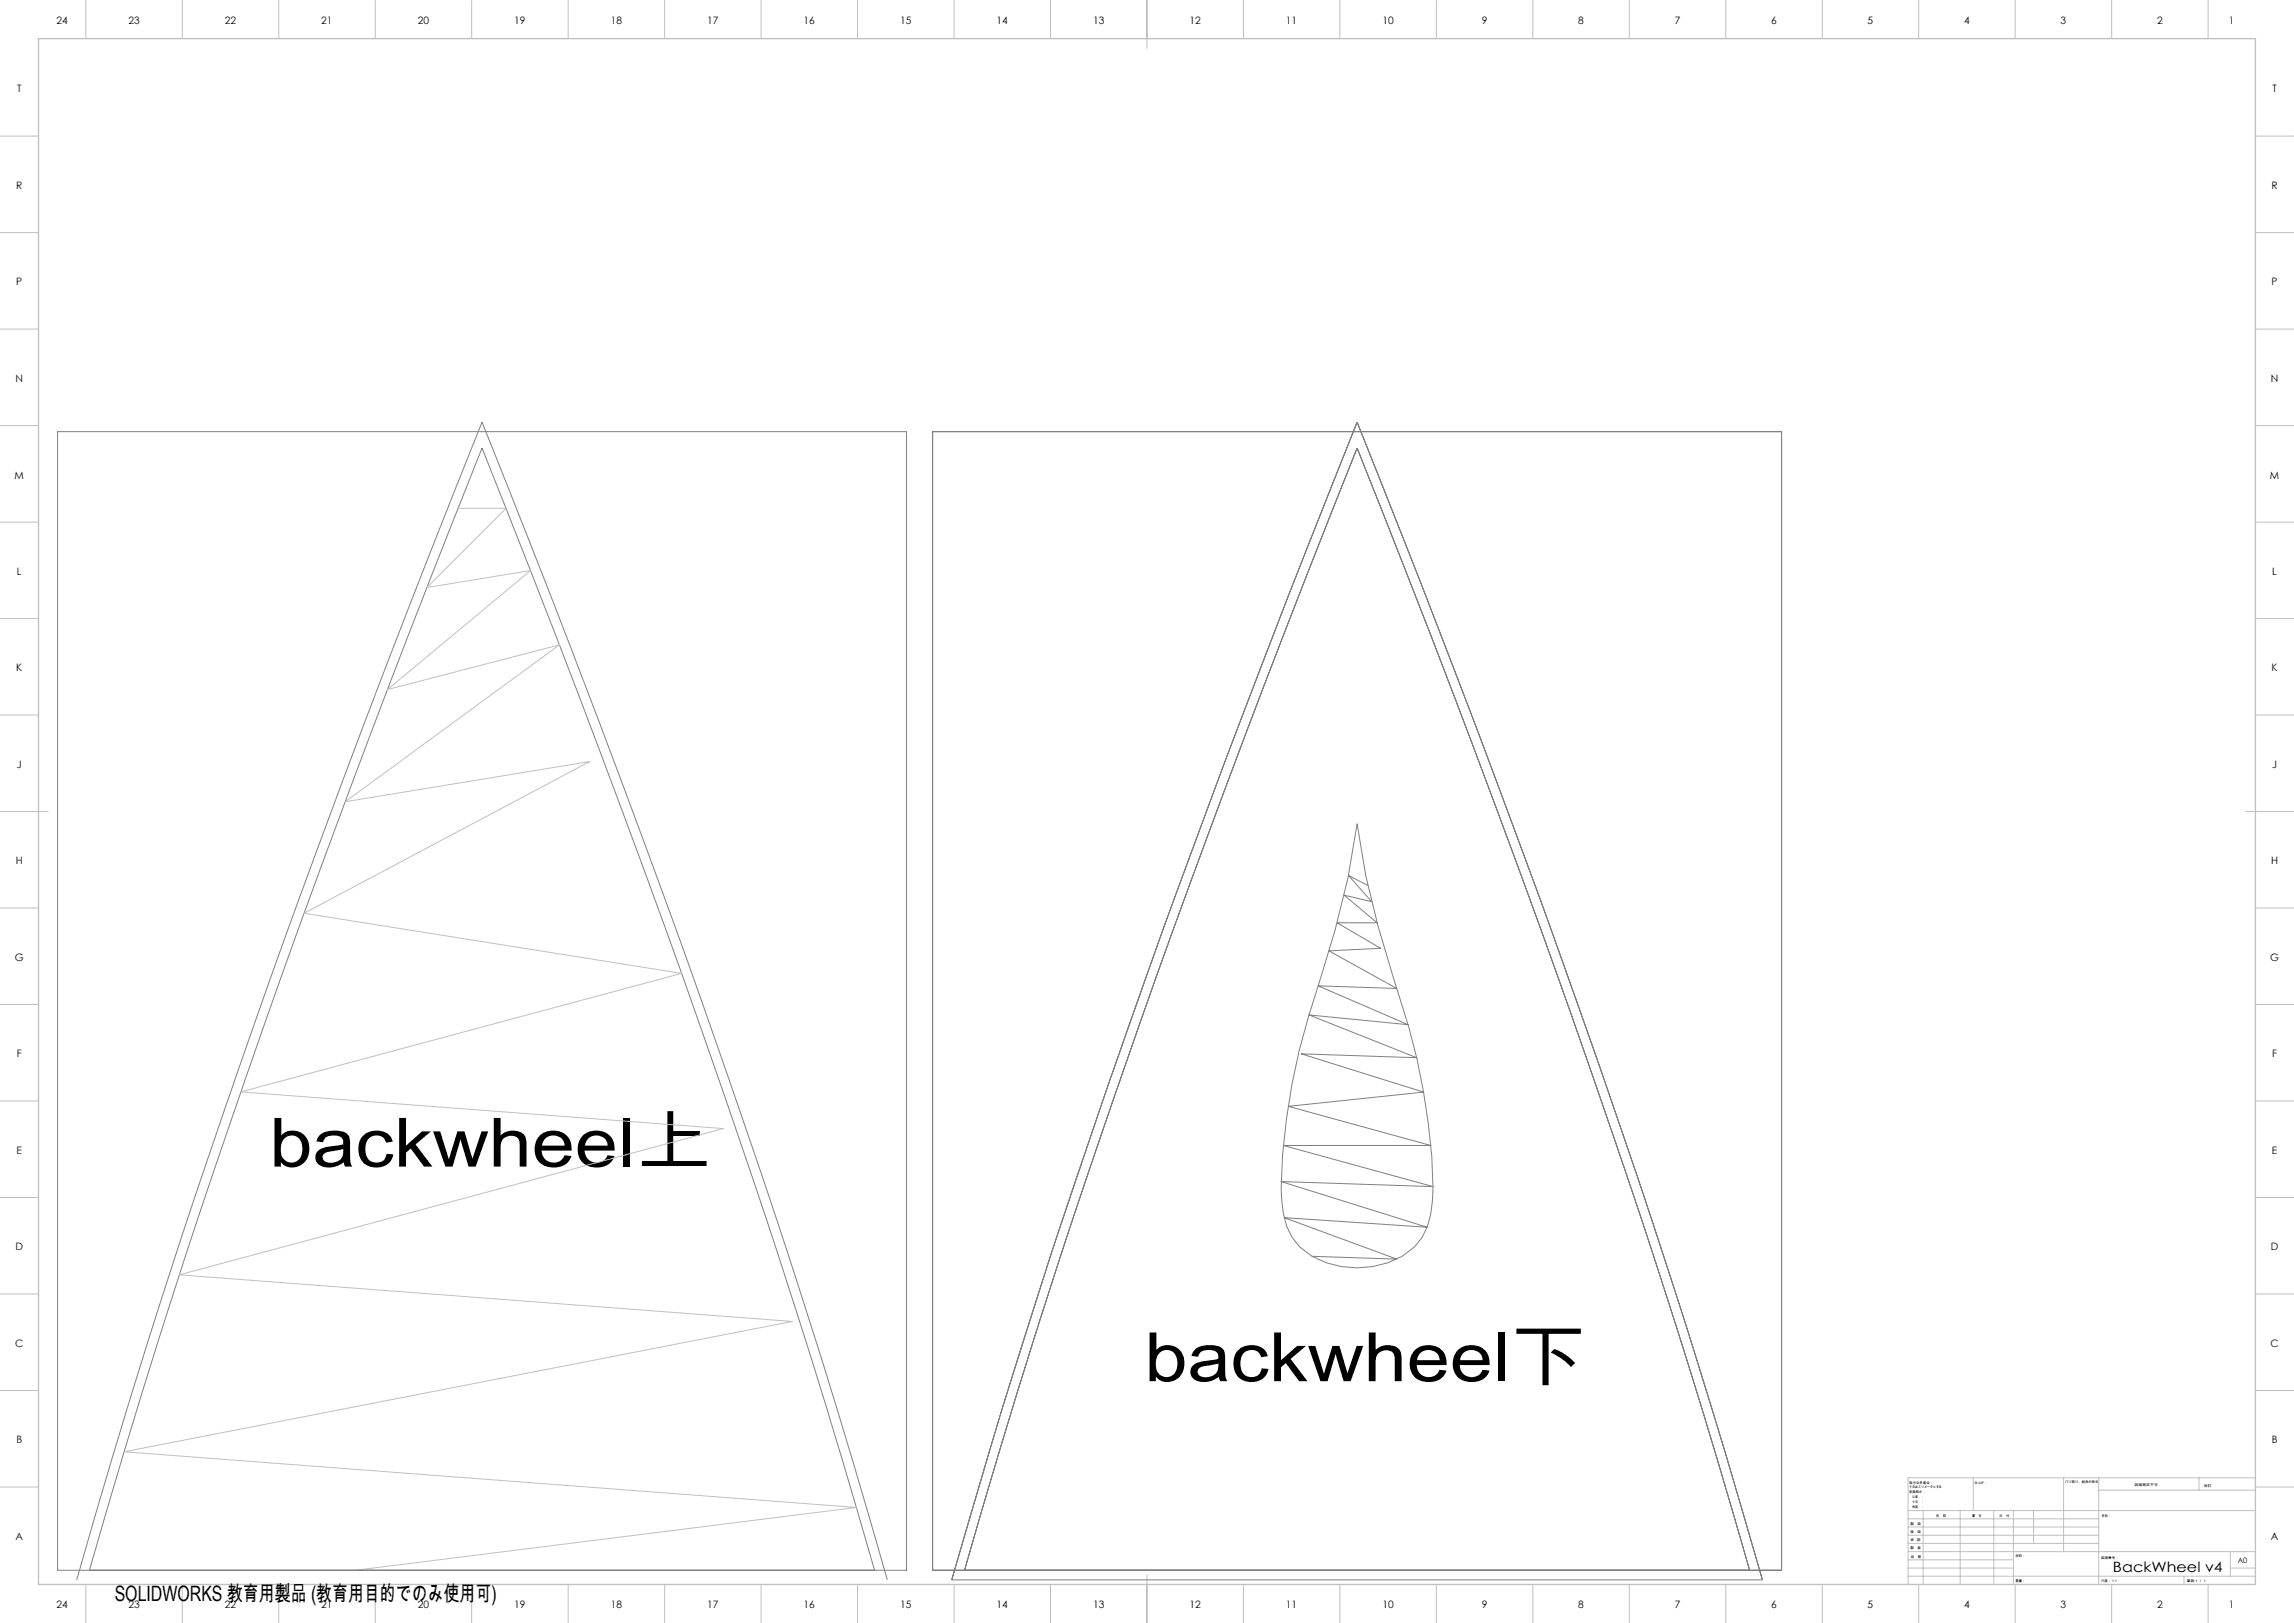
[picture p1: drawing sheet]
<svg xmlns="http://www.w3.org/2000/svg" width="1189mm" height="841mm" viewBox="0 0 1189 841" stroke-linecap="round" stroke-linejoin="round" font-family="sans-serif">
<defs><g id="words">
<g font-size="35.3">
<text x="140" y="605">backwheel上</text>
<text x="593" y="716">backwheel下</text>
</g>
<text font-size="11" x="59" y="830">SOLIDWORKS 教育用製品 (教育用目的でのみ使用可)</text>
<text font-size="7.4" x="1095" y="815">BackWheel v4</text>
<g font-size="5.3">
<text x="29" y="12">24</text>
<text x="67" y="12">23</text>
<text x="117" y="12">22</text>
<text x="167" y="12">21</text>
<text x="217" y="12">20</text>
<text x="267" y="12">19</text>
<text x="317" y="12">18</text>
<text x="367" y="12">17</text>
<text x="417" y="12">16</text>
<text x="467" y="12">15</text>
<text x="517" y="12">14</text>
<text x="567" y="12">13</text>
<text x="617" y="12">12</text>
<text x="667" y="12">11</text>
<text x="717" y="12">10</text>
<text x="768" y="12">9</text>
<text x="818" y="12">8</text>
<text x="868" y="12">7</text>
<text x="918" y="12">6</text>
<text x="968" y="12">5</text>
<text x="1018" y="12">4</text>
<text x="1068" y="12">3</text>
<text x="1118" y="12">2</text>
<text x="1155" y="12">1</text>
<text x="9" y="48">T</text>
<text x="1178" y="48">T</text>
<text x="8" y="98">R</text>
<text x="1177" y="98">R</text>
<text x="8" y="148">P</text>
<text x="1177" y="148">P</text>
<text x="8" y="198">N</text>
<text x="1177" y="198">N</text>
<text x="8" y="248">M</text>
<text x="1177" y="248">M</text>
<text x="9" y="298">L</text>
<text x="1178" y="298">L</text>
<text x="8" y="348">K</text>
<text x="1177" y="348">K</text>
<text x="9" y="398">J</text>
<text x="1178" y="398">J</text>
<text x="8" y="448">H</text>
<text x="1177" y="448">H</text>
<text x="8" y="498">G</text>
<text x="1177" y="498">G</text>
<text x="9" y="548">F</text>
<text x="1178" y="548">F</text>
<text x="9" y="598">E</text>
<text x="1178" y="598">E</text>
<text x="8" y="648">D</text>
<text x="1177" y="648">D</text>
<text x="8" y="698">C</text>
<text x="1177" y="698">C</text>
<text x="8" y="748">B</text>
<text x="1177" y="748">B</text>
<text x="8" y="798">A</text>
<text x="1177" y="798">A</text>
<text x="29" y="833">24</text>
<text x="67" y="833">23</text>
<text x="117" y="833">22</text>
<text x="167" y="833">21</text>
<text x="217" y="833">20</text>
<text x="267" y="833">19</text>
<text x="317" y="833">18</text>
<text x="367" y="833">17</text>
<text x="417" y="833">16</text>
<text x="467" y="833">15</text>
<text x="517" y="833">14</text>
<text x="567" y="833">13</text>
<text x="617" y="833">12</text>
<text x="667" y="833">11</text>
<text x="717" y="833">10</text>
<text x="768" y="833">9</text>
<text x="818" y="833">8</text>
<text x="868" y="833">7</text>
<text x="918" y="833">6</text>
<text x="968" y="833">5</text>
<text x="1018" y="833">4</text>
<text x="1068" y="833">3</text>
<text x="1118" y="833">2</text>
<text x="1155" y="833">1</text>
</g>
<text font-size="3.9" x="1160" y="810">A0</text>
<g font-size="1.7">
<text x="990" y="769">指示なき場合：</text>
<text x="990" y="771">寸法はミリメータとする</text>
<text x="990" y="774">表面粗さ：</text>
<text x="1023" y="769">仕上げ：</text>
<text x="1070" y="769">バリ取り、鋭角の除去</text>
<text x="1106" y="770">図面測定不可</text>
<text x="1142" y="770">改訂</text>
<text x="990" y="776">公差　：</text>
<text x="990" y="779">寸法　：</text>
<text x="990" y="781">角度　：</text>
<text x="990" y="790">製　図</text>
<text x="1003" y="786">名　前</text>
<text x="1019" y="786">署　名</text>
<text x="1036" y="786">日　付</text>
<text x="1089" y="786">名称：</text>
<text x="990" y="794">検　図</text>
<text x="990" y="799">承　認</text>
<text x="990" y="803">製　産</text>
<text x="990" y="807">品　管</text>
<text x="1045" y="807">材料：</text>
<text x="1089" y="808">図面番号：</text>
<text x="1045" y="820">重量：</text>
<text x="1089" y="820">尺度： 1:1</text>
<text x="1133" y="820">葉数 1 ／ 1</text>
</g>
</g></defs>
<path d="M703 219l-26 66-35 90-33 90-23 65-30 87-22 65-22 72-19 65M703 219l60 153 26 69 29 81 31 88 21 64 18 58 25 87M703 219l-34 86-33 88-33 87-29 84-29 84-27 85-25 86M703 219l33 82 32 84 31 83 30 84 23 66 21 67 21 67 19 67M30 224h440v590h-440zM483 224h440v590h-440zM703 427l5 27 6 26 8 26a349 349 0 0 1 21 110 49 49 0 0 1-6 25 42 42 0 0 1-42 15 35 35 0 0 1-28-21 90 90 0 0 1-2-37 354 354 0 0 1 19-88l8-28 7-27zM709 459l-10-5 12 13-14-3 17 14h-21l23 13-27 2 35 19-41-1 47 20-52-5 56 22-60-2 64 20-70 7 74 21h-77l78 21-79-3 76 24-74-5 58 21-44-1M40 819l19-65 22-72 21-65 30-87 23-65 34-90 35-90 26-66 36 90 24 63 26 69 29 81 30 88 21 64 18 58 26 87M46 814l19-63 21-69 21-64 30-88 26-73 28-74 59-151 39 99 22 59 50 136 28 80 22 67 18 57 24 84M493 819h420M500 814l18-63 22-69 20-64 31-88 26-73 28-74 58-151 39 99 23 59 49 136 28 80 22 67 18 57 25 84" fill="none" stroke="#808080" stroke-width=".52"/>
<g fill="none" stroke="#c0c0c0" stroke-width=".52">
<path d="M44 0v20M94 0v20M144 0v20M194 0v20M244 0v20M294 0v20M344 0v20M394 0v20M444 0v20M494 0v20M544 0v20M594 0v25"/>
<path d="M644 0v20M694 0v20M744 0v20M794 0v20M844 0v20M894 0v20M944 0v20M994 0v20M1044 0v20M1094 0v20M1144 0v20M0 71h20"/>
<path d="M1169 71h20M0 121h20M1169 121h20M0 171h20M1169 171h20M0 221h20M1169 221h20M0 271h20M237 263h25l-41 41 54-8-74 61 89-23-111 81 127-20-148 78 195 31-228 62 250 19-282 76 318 24-347 67 380 29-260 33M1169 271h20M0 321h20M1169 321h20"/>
<path d="M0 371h20M1169 371h20M0 421h25M1164 421h25M0 471h20M1169 471h20M0 521h20M1169 521h20M0 571h20M1169 571h20M0 621h20M1169 621h20"/>
<path d="M0 671h20M1169 671h20M0 721h20M1169 721h20M0 771h20M1023 766v17M1070 766v38M1088 766v55M1088 772h81M1140 766v6M1169 766h-180v55M1169 771h20"/>
<path d="M989 783h180M989 800h99M989 796h99M989 791h99M989 787h99M997 783v38M1016 783v38M1033 783v38M1044 783v38M1054 783v17M594 816v25M989 817h180"/>
<path d="M989 813h55M989 808h55M989 804h180M1132 817v4M1156 813h13M1156 804v13M44 821v20M94 821v20M144 821v20M194 821v20M244 821v20M294 821v20"/>
<path d="M344 821v20M394 821v20M444 821v20M494 821v20M544 821v20M644 821v20M694 821v20M744 821v20M794 821v20M844 821v20M894 821v20M944 821v20"/>
<path d="M994 821v20M1044 821v20M1094 821v20M1144 821v20"/>
</g>
<path d="M20 20h1149v801h-1149z" fill="none" stroke="#c0c0c0" stroke-width=".7"/>
<use href="#words"/>
</svg>
